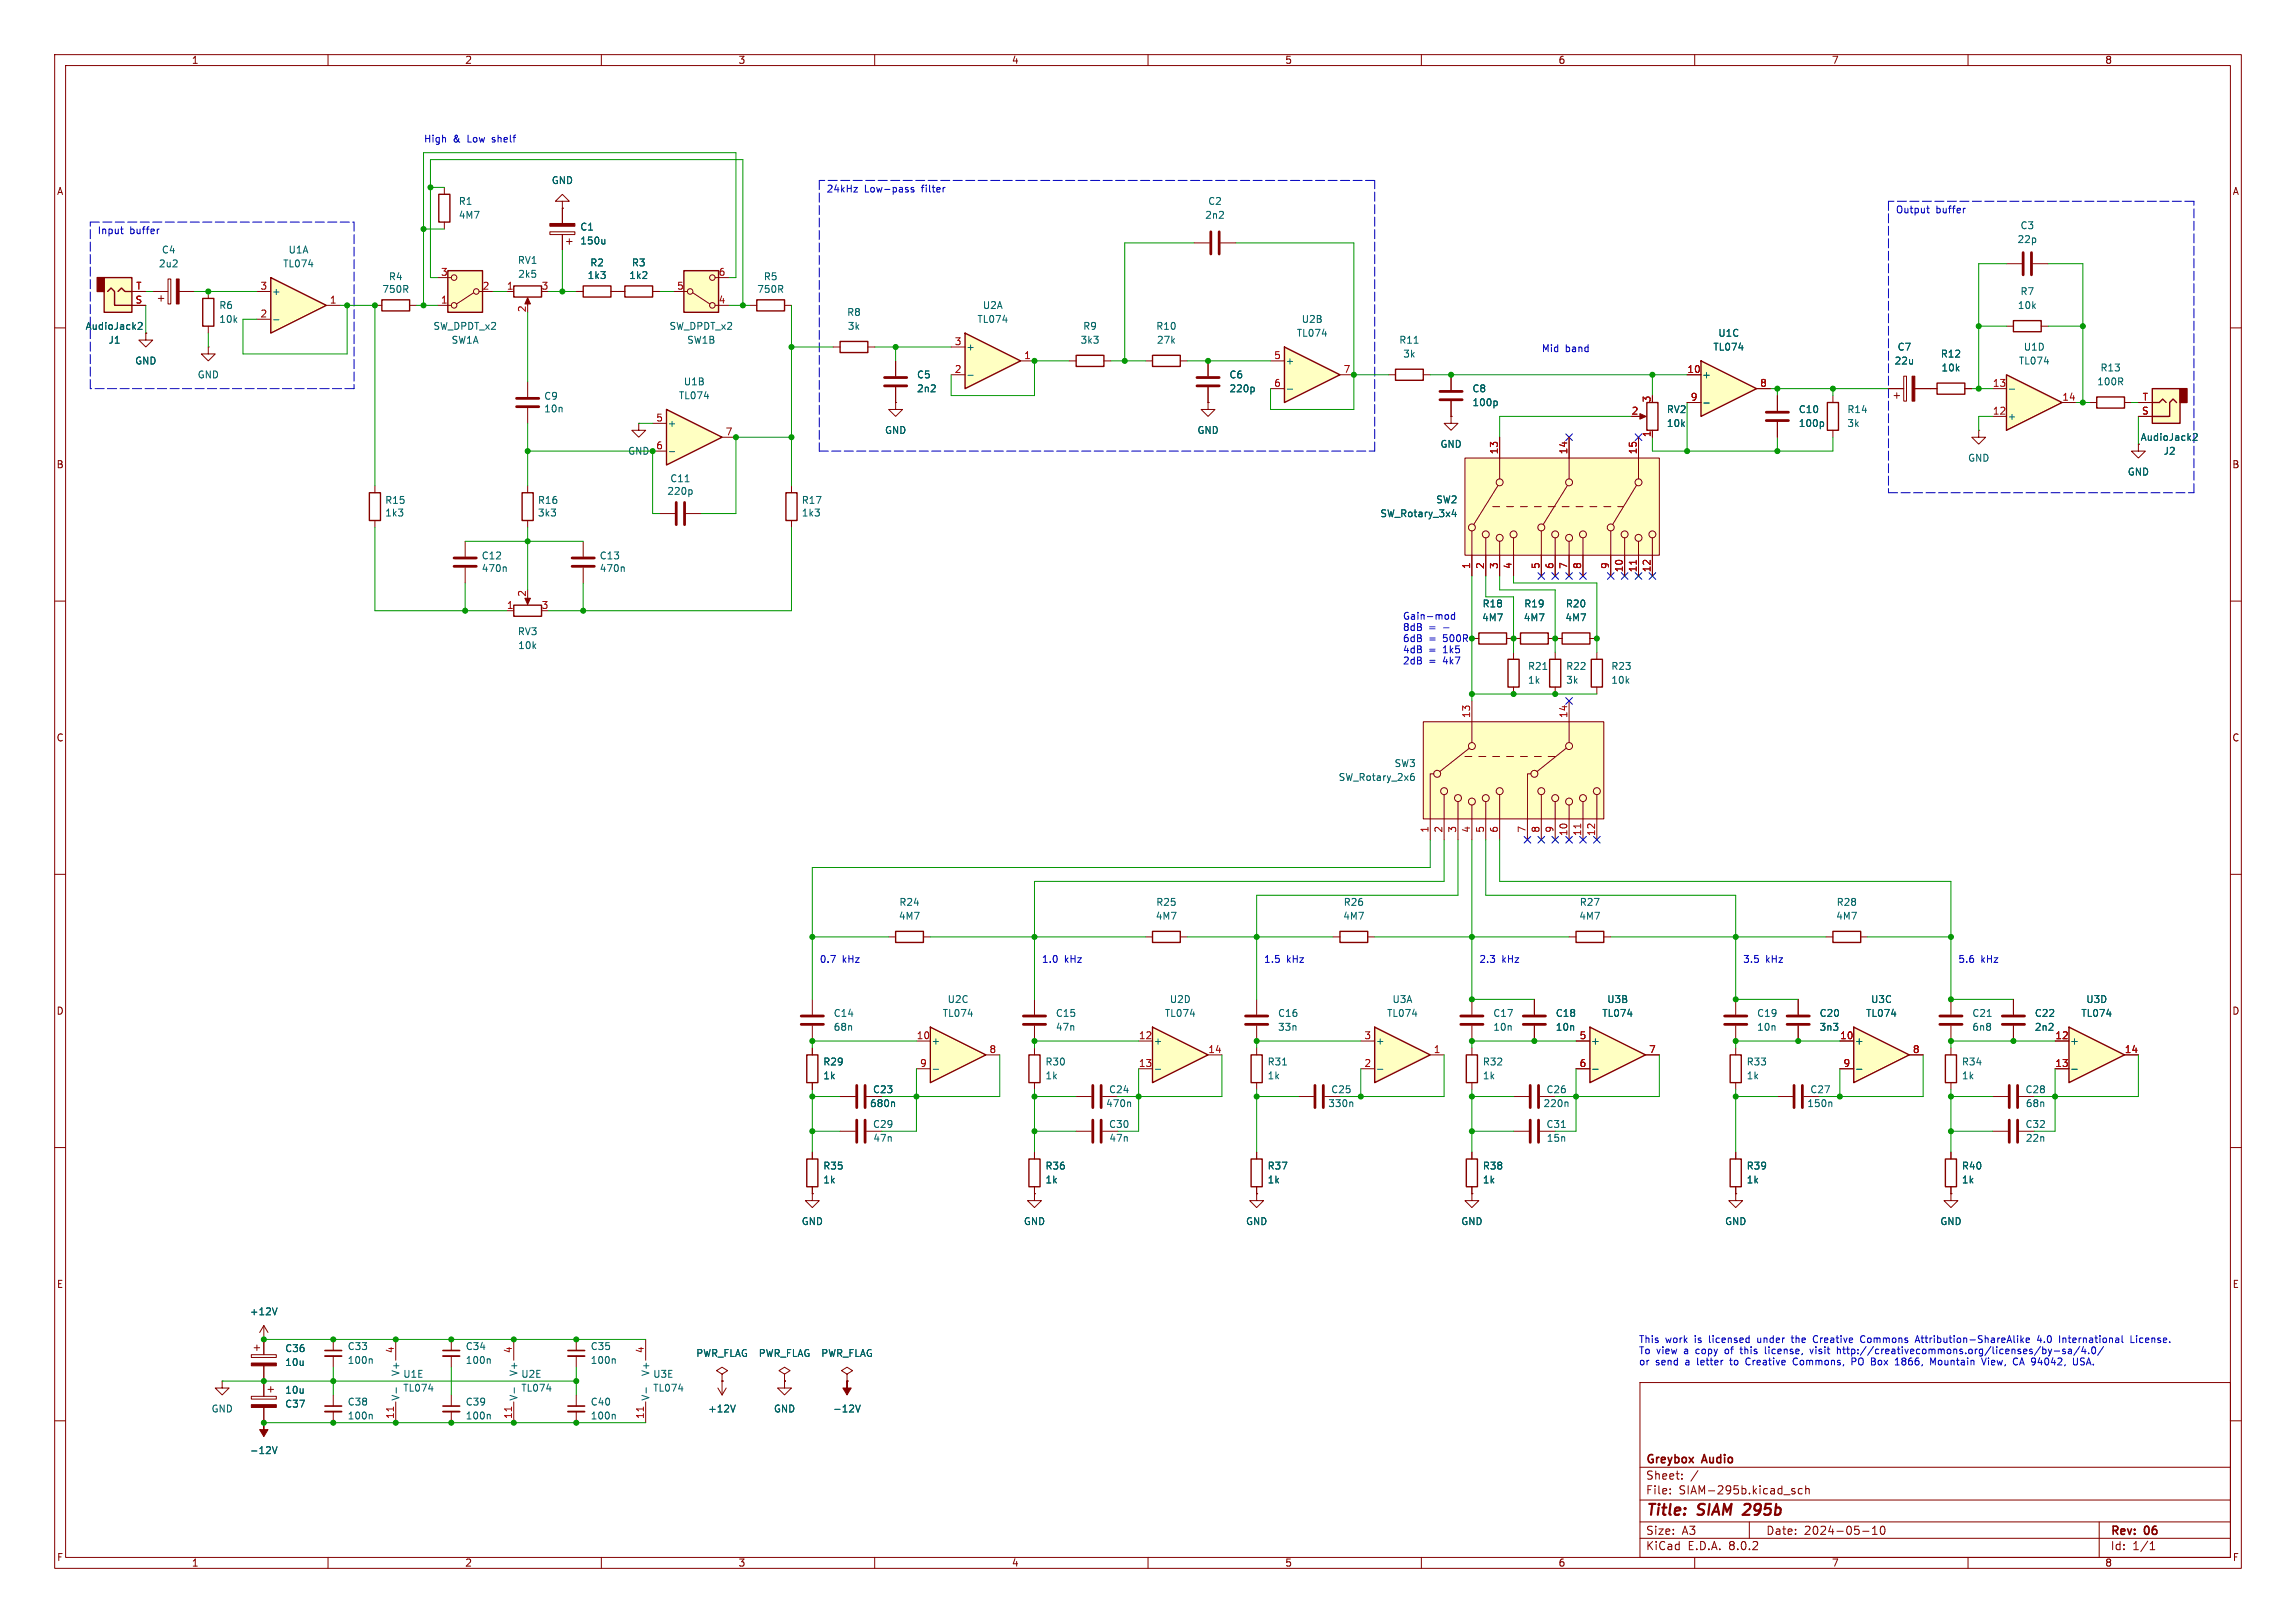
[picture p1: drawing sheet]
<svg xmlns="http://www.w3.org/2000/svg" width="420mm" height="297mm" viewBox="0 0 420 297" stroke-linecap="round" stroke-linejoin="round" font-family="sans-serif">
<defs><g id="words">
<g font-size="2.8" fill="#840000">
<text x="301" y="277.9">Title:</text>
<text x="310.6" y="277.9">SIAM</text>
<text x="319.8" y="277.9">295b</text>
</g>
<g font-size="2.1" fill="#840000">
<text x="301" y="268.2">Greybox</text>
<text x="311.5" y="268.2">Audio</text>
<text x="301" y="273.7">File:</text>
<text x="301" y="271">Sheet:</text>
<text x="307.1" y="273.7">SIAM-295b.kicad_sch</text>
<text x="301" y="281.1">Size:</text>
<text x="307.6" y="281.1">A3</text>
<text x="323" y="281.1">Date:</text>
<text x="330" y="281.1">2024-05-10</text>
<text x="386" y="281.3">Rev:</text>
<text x="392.4" y="281.3">06</text>
<text x="301" y="283.9">KiCad</text>
<text x="308.7" y="283.9">E.D.A.</text>
<text x="316.3" y="283.9">8.0.2</text>
<text x="386" y="283.9">Id:</text>
<text x="390.1" y="283.9">1/1</text>
</g>
<g font-size="1.8" fill="#840000">
<text x="35" y="11.9">1</text>
<text x="85" y="11.9">2</text>
<text x="135" y="11.9">3</text>
<text x="185" y="11.9">4</text>
<text x="235" y="11.9">5</text>
<text x="285" y="11.9">6</text>
<text x="335" y="11.9">7</text>
<text x="385" y="11.9">8</text>
<text x="10.3" y="35.9">A</text>
<text x="408.3" y="35.9">A</text>
<text x="391.5" y="80.9">AudioJack2</text>
<text x="10.3" y="85.9">B</text>
<text x="408.2" y="85.9">B</text>
<text x="10.3" y="135.9">C</text>
<text x="408.2" y="135.9">C</text>
<text x="10.3" y="185.9">D</text>
<text x="408.2" y="185.9">D</text>
<text x="10.3" y="235.9">E</text>
<text x="408.3" y="235.9">E</text>
<text x="10.3" y="285.9">F</text>
<text x="35" y="286.9">1</text>
<text x="85" y="286.9">2</text>
<text x="135" y="286.9">3</text>
<text x="185" y="286.9">4</text>
<text x="235" y="286.9">5</text>
<text x="285" y="286.9">6</text>
<text x="335" y="286.9">7</text>
<text x="385" y="286.9">8</text>
<text x="408.3" y="285.9">F</text>
</g>
<g font-size="1.8" fill="#0000c2">
<text x="77.5" y="26.2">High</text>
<text x="82.9" y="26.2">&amp;</text>
<text x="85.6" y="26.2">Low</text>
<text x="90.3" y="26.2">shelf</text>
<text x="151.1" y="35.3">24kHz</text>
<text x="158.1" y="35.3">Low-pass</text>
<text x="168.7" y="35.3">filter</text>
<text x="346.7" y="39.1">Output</text>
<text x="354.1" y="39.1">buffer</text>
<text x="17.8" y="42.9">Input</text>
<text x="23.7" y="42.9">buffer</text>
<text x="281.9" y="64.5">Mid</text>
<text x="286.3" y="64.5">band</text>
<text x="256.5" y="113.5">Gain-mod</text>
<text x="256.5" y="115.5">8dB</text>
<text x="256.5" y="117.6">6dB</text>
<text x="256.5" y="119.6">4dB</text>
<text x="261.3" y="115.5">=</text>
<text x="261.3" y="117.6">=</text>
<text x="261.3" y="119.6">=</text>
<text x="264.1" y="115.5">-</text>
<text x="264.1" y="117.6">500R</text>
<text x="264.1" y="119.6">1k5</text>
<text x="256.5" y="121.7">2dB</text>
<text x="261.3" y="121.7">=</text>
<text x="264.1" y="121.7">4k7</text>
<text x="149.9" y="176.3">0.7</text>
<text x="154.1" y="176.3">kHz</text>
<text x="190.5" y="176.3">1.0</text>
<text x="194.7" y="176.3">kHz</text>
<text x="231.1" y="176.3">1.5</text>
<text x="235.3" y="176.3">kHz</text>
<text x="270.5" y="176.3">2.3</text>
<text x="274.7" y="176.3">kHz</text>
<text x="318.8" y="176.3">3.5</text>
<text x="323" y="176.3">kHz</text>
<text x="358.1" y="176.3">5.6</text>
<text x="362.3" y="176.3">kHz</text>
<text x="299.7" y="245.9">This</text>
<text x="304.6" y="245.9">work</text>
<text x="310.1" y="245.9">is</text>
<text x="312.9" y="245.9">licensed</text>
<text x="321.9" y="245.9">under</text>
<text x="328.4" y="245.9">the</text>
<text x="332.6" y="245.9">Creative</text>
<text x="341.4" y="245.9">Commons</text>
<text x="351.7" y="245.9">Attribution-ShareAlike</text>
<text x="374.2" y="245.9">4.0</text>
<text x="378.4" y="245.9">International</text>
<text x="391.6" y="245.9">License.</text>
<text x="299.7" y="247.9">To view</text>
<text x="299.7" y="249.9">or</text>
<text x="302.8" y="249.9">send</text>
<text x="308.2" y="247.9">a</text>
<text x="308.4" y="249.9">a</text>
<text x="310.5" y="247.9">copy</text>
<text x="310.7" y="249.9">letter</text>
<text x="316" y="247.9">of</text>
<text x="317" y="249.9">to</text>
<text x="319.1" y="247.9">this</text>
<text x="320" y="249.9">Creative</text>
<text x="323.7" y="247.9">license,</text>
<text x="328.9" y="249.9">Commons,</text>
<text x="332.2" y="247.9">visit</text>
<text x="337.3" y="247.9">http://creativecommons.org/licenses/by-sa/4.0/</text>
<text x="339.8" y="249.9">PO Box</text>
<text x="348.2" y="249.9">1866,</text>
<text x="354.8" y="249.9">Mountain</text>
<text x="364.5" y="249.9">View,</text>
<text x="370.4" y="249.9">CA 94042,</text>
<text x="381.7" y="249.9">USA.</text>
</g>
<g font-size="1.8" fill="#006464">
<text x="100.8" y="33.9">GND</text>
<text x="83.8" y="37.7">R1</text>
<text x="83.8" y="40.2">4M7</text>
<text x="220.4" y="40.2">2n2</text>
<text x="220.9" y="37.7">C2</text>
<text x="29.5" y="46.6">C4</text>
<text x="52.7" y="46.6">U1A</text>
<text x="106.1" y="42.4">C1</text>
<text x="106.1" y="44.9">150u</text>
<text x="369" y="44.7">22p</text>
<text x="369.5" y="42.1">C3</text>
<text x="29" y="49.1">2u2</text>
<text x="51.7" y="49.1">TL074</text>
<text x="69.8" y="53.8">750R</text>
<text x="71" y="51.5">R4</text>
<text x="94.6" y="48.5">RV1</text>
<text x="94.7" y="51">2k5</text>
<text x="107.4" y="51.3">1k3</text>
<text x="107.9" y="48.9">R2</text>
<text x="115" y="51.3">1k2</text>
<text x="115.5" y="48.9">R3</text>
<text x="138.4" y="53.8">750R</text>
<text x="139.6" y="51.5">R5</text>
<text x="40" y="56.7">R6</text>
<text x="40" y="59.3">10k</text>
<text x="49.7" y="54.2">+</text>
<text x="154.9" y="58">R8</text>
<text x="178.7" y="59.3">TL074</text>
<text x="179.7" y="56.7">U2A</text>
<text x="238" y="59.3">U2B</text>
<text x="369" y="56.7">10k</text>
<text x="369.5" y="54.2">R7</text>
<text x="15.6" y="60.6">AudioJack2</text>
<text x="19.8" y="63.1">J1</text>
<text x="79.2" y="60.6">SW_DPDT_x2</text>
<text x="82.5" y="63.1">SW1A</text>
<text x="122.4" y="60.6">SW_DPDT_x2</text>
<text x="125.6" y="63.1">SW1B</text>
<text x="155" y="60.6">3k</text>
<text x="176.7" y="64.4">+</text>
<text x="197.6" y="63.1">3k3</text>
<text x="198" y="60.6">R9</text>
<text x="211.4" y="60.6">R10</text>
<text x="211.5" y="63.1">27k</text>
<text x="237.1" y="61.8">TL074</text>
<text x="255.9" y="63.1">R11</text>
<text x="256.6" y="65.6">3k</text>
<text x="313.3" y="64.4">TL074</text>
<text x="314.2" y="61.8">U1C</text>
<text x="347" y="64.4">C7</text>
<text x="354.9" y="65.6">R12</text>
<text x="370.1" y="64.4">U1D</text>
<text x="24.6" y="66.9">GND</text>
<text x="36.1" y="69.4">GND</text>
<text x="125" y="70.7">U1B</text>
<text x="167.6" y="69.4">C5</text>
<text x="167.6" y="72">2n2</text>
<text x="224.8" y="69.4">C6</text>
<text x="224.8" y="72">220p</text>
<text x="235.1" y="66.9">+</text>
<text x="269.3" y="72">C8</text>
<text x="311.3" y="69.4">+</text>
<text x="346.5" y="66.9">22u</text>
<text x="355" y="68.2">10k</text>
<text x="369.2" y="66.9">TL074</text>
<text x="383.5" y="70.7">100R</text>
<text x="384.1" y="68.2">R13</text>
<text x="99.5" y="73.4">C9</text>
<text x="99.5" y="75.7">10n</text>
<text x="124.1" y="73.3">TL074</text>
<text x="269.3" y="74.5">100p</text>
<text x="304.8" y="75.8">RV2</text>
<text x="328.9" y="75.8">C10</text>
<text x="337.8" y="75.8">R14</text>
<text x="367.2" y="77.1">+</text>
<text x="114.8" y="83.4">GND</text>
<text x="122" y="78.3">+</text>
<text x="161.8" y="79.6">GND</text>
<text x="218.9" y="79.6">GND</text>
<text x="263.4" y="82.1">GND</text>
<text x="304.8" y="78.3">10k</text>
<text x="328.9" y="78.3">100p</text>
<text x="337.8" y="78.3">3k</text>
<text x="395.7" y="83.4">J2</text>
<text x="122.5" y="88.4">C11</text>
<text x="359.9" y="84.7">GND</text>
<text x="389.1" y="87.2">GND</text>
<text x="70.4" y="94.7">1k3</text>
<text x="70.4" y="92.4">R15</text>
<text x="98.3" y="94.7">3k3</text>
<text x="98.3" y="92.4">R16</text>
<text x="122" y="90.8">220p</text>
<text x="146.6" y="94.7">1k3</text>
<text x="146.6" y="92.4">R17</text>
<text x="252.4" y="94.8">SW_Rotary_3x4</text>
<text x="262.6" y="92.3">SW2</text>
<text x="88" y="104.9">470n</text>
<text x="88" y="102.6">C12</text>
<text x="109.6" y="104.9">470n</text>
<text x="109.6" y="102.6">C13</text>
<text x="271" y="113.9">4M7</text>
<text x="271.1" y="111.4">R18</text>
<text x="278.6" y="113.9">4M7</text>
<text x="278.7" y="111.4">R19</text>
<text x="286.3" y="113.9">4M7</text>
<text x="286.3" y="111.4">R20</text>
<text x="94.6" y="116.4">RV3</text>
<text x="94.7" y="119">10k</text>
<text x="279.4" y="122.8">R21</text>
<text x="279.4" y="125.3">1k</text>
<text x="286.4" y="122.8">R22</text>
<text x="286.4" y="125.3">3k</text>
<text x="294.7" y="122.8">R23</text>
<text x="294.7" y="125.3">10k</text>
<text x="244.8" y="143.1">SW_Rotary_2x6</text>
<text x="255" y="140.6">SW3</text>
<text x="164.4" y="166">R24</text>
<text x="211.4" y="166">R25</text>
<text x="245.7" y="166">R26</text>
<text x="288.9" y="166">R27</text>
<text x="335.9" y="166">R28</text>
<text x="164.3" y="168.5">4M7</text>
<text x="211.3" y="168.5">4M7</text>
<text x="245.6" y="168.5">4M7</text>
<text x="288.8" y="168.5">4M7</text>
<text x="335.8" y="168.5">4M7</text>
<text x="173.3" y="183.7">U2C</text>
<text x="213.9" y="183.7">U2D</text>
<text x="254.6" y="183.7">U3A</text>
<text x="293.9" y="183.7">U3B</text>
<text x="342.2" y="183.7">U3C</text>
<text x="381.5" y="183.7">U3D</text>
<text x="152.4" y="186.3">C14</text>
<text x="152.4" y="188.8">68n</text>
<text x="170.3" y="191.4">+</text>
<text x="172.3" y="186.3">TL074</text>
<text x="193" y="186.3">C15</text>
<text x="193" y="188.8">47n</text>
<text x="210.9" y="191.4">+</text>
<text x="213" y="186.3">TL074</text>
<text x="233.7" y="186.3">C16</text>
<text x="233.7" y="188.8">33n</text>
<text x="251.6" y="191.4">+</text>
<text x="253.6" y="186.3">TL074</text>
<text x="273.1" y="186.3">C17</text>
<text x="273.1" y="188.8">10n</text>
<text x="284.5" y="186.3">C18</text>
<text x="284.5" y="188.8">10n</text>
<text x="291" y="191.4">+</text>
<text x="293" y="186.3">TL074</text>
<text x="321.3" y="186.3">C19</text>
<text x="321.3" y="188.8">10n</text>
<text x="332.8" y="186.3">C20</text>
<text x="332.8" y="188.8">3n3</text>
<text x="339.2" y="191.4">+</text>
<text x="341.3" y="186.3">TL074</text>
<text x="360.7" y="186.3">C21</text>
<text x="360.7" y="188.8">6n8</text>
<text x="372.1" y="186.3">C22</text>
<text x="372.1" y="188.8">2n2</text>
<text x="378.6" y="191.4">+</text>
<text x="380.6" y="186.3">TL074</text>
<text x="150.5" y="195.2">R29</text>
<text x="150.5" y="197.7">1k</text>
<text x="191.1" y="195.2">R30</text>
<text x="191.1" y="197.7">1k</text>
<text x="231.8" y="195.2">R31</text>
<text x="231.8" y="197.7">1k</text>
<text x="271.2" y="195.2">R32</text>
<text x="271.2" y="197.7">1k</text>
<text x="319.4" y="195.2">R33</text>
<text x="319.4" y="197.7">1k</text>
<text x="358.8" y="195.2">R34</text>
<text x="358.8" y="197.7">1k</text>
<text x="159.1" y="202.8">680n</text>
<text x="159.6" y="200.3">C23</text>
<text x="202.2" y="202.8">470n</text>
<text x="202.8" y="200.3">C24</text>
<text x="242.9" y="202.8">330n</text>
<text x="243.4" y="200.3">C25</text>
<text x="282.2" y="202.8">220n</text>
<text x="282.8" y="200.3">C26</text>
<text x="330.5" y="202.8">150n</text>
<text x="331" y="200.3">C27</text>
<text x="370.4" y="200.3">C28</text>
<text x="370.5" y="202.8">68n</text>
<text x="159.6" y="206.6">C29</text>
<text x="159.7" y="209.1">47n</text>
<text x="202.8" y="206.6">C30</text>
<text x="202.8" y="209.1">47n</text>
<text x="282.8" y="206.6">C31</text>
<text x="282.8" y="209.1">15n</text>
<text x="370.4" y="206.6">C32</text>
<text x="370.5" y="209.1">22n</text>
<text x="150.5" y="214.2">R35</text>
<text x="191.1" y="214.2">R36</text>
<text x="231.8" y="214.2">R37</text>
<text x="271.2" y="214.2">R38</text>
<text x="319.4" y="214.2">R39</text>
<text x="358.8" y="214.2">R40</text>
<text x="150.5" y="216.8">1k</text>
<text x="191.1" y="216.8">1k</text>
<text x="231.8" y="216.8">1k</text>
<text x="271.2" y="216.8">1k</text>
<text x="319.4" y="216.8">1k</text>
<text x="358.8" y="216.8">1k</text>
<text x="146.6" y="224.4">GND</text>
<text x="187.2" y="224.4">GND</text>
<text x="227.8" y="224.4">GND</text>
<text x="267.2" y="224.4">GND</text>
<text x="315.5" y="224.4">GND</text>
<text x="354.8" y="224.4">GND</text>
<text x="45.6" y="240.9">+12V</text>
<text x="52.1" y="247.6">C36</text>
<text x="52.1" y="250.2">10u</text>
<text x="63.5" y="249.8">100n</text>
<text x="63.5" y="247.2">C33</text>
<text x="73.3" y="251.9" transform="rotate(-90 73.3 251.9)">V+</text>
<text x="85.1" y="249.8">100n</text>
<text x="85.1" y="247.2">C34</text>
<text x="94.8" y="251.9" transform="rotate(-90 94.8 251.9)">V+</text>
<text x="108" y="249.8">100n</text>
<text x="108" y="247.2">C35</text>
<text x="119" y="251.9" transform="rotate(-90 119 251.9)">V+</text>
<text x="127.3" y="248.5">PWR_FLAG</text>
<text x="138.7" y="248.5">PWR_FLAG</text>
<text x="150.1" y="248.5">PWR_FLAG</text>
<text x="52.1" y="257.8">C37</text>
<text x="52.1" y="255.2">10u</text>
<text x="63.5" y="257.4">C38</text>
<text x="73.3" y="256.4" transform="rotate(-90 73.3 256.4)">V-</text>
<text x="73.7" y="252.3">U1E</text>
<text x="73.7" y="254.9">TL074</text>
<text x="85.1" y="257.4">C39</text>
<text x="94.8" y="256.4" transform="rotate(-90 94.8 256.4)">V-</text>
<text x="95.3" y="252.3">U2E</text>
<text x="95.3" y="254.9">TL074</text>
<text x="108" y="257.4">C40</text>
<text x="119" y="256.4" transform="rotate(-90 119 256.4)">V-</text>
<text x="119.4" y="252.3">U3E</text>
<text x="119.4" y="254.9">TL074</text>
<text x="38.6" y="258.7">GND</text>
<text x="63.5" y="259.9">100n</text>
<text x="85.1" y="259.9">100n</text>
<text x="108" y="259.9">100n</text>
<text x="129.4" y="258.7">+12V</text>
<text x="141.5" y="258.7">GND</text>
<text x="152.3" y="258.7">-12V</text>
<text x="45.6" y="266.3">-12V</text>
</g>
<g font-size="1.8" fill="#a90000">
<text x="24.8" y="53.1">T</text>
<text x="47.6" y="53.1">3</text>
<text x="80.6" y="50.5">3</text>
<text x="88.2" y="53.1">2</text>
<text x="92.6" y="53.1">1</text>
<text x="99" y="53.1">3</text>
<text x="123.8" y="53.1">5</text>
<text x="131.4" y="50.5">6</text>
<text x="24.7" y="55.6">S</text>
<text x="47.6" y="58.2">2</text>
<text x="60.3" y="55.6">1</text>
<text x="80.6" y="55.6">1</text>
<text x="96.3" y="57.2" transform="rotate(-90 96.3 57.2)">2</text>
<text x="131.4" y="55.6">4</text>
<text x="174.6" y="63.2">3</text>
<text x="187.3" y="65.8">1</text>
<text x="233" y="65.8">5</text>
<text x="174.6" y="68.3">2</text>
<text x="233" y="70.9">6</text>
<text x="245.7" y="68.3">7</text>
<text x="308.6" y="68.3">10</text>
<text x="321.9" y="70.9">8</text>
<text x="364.4" y="70.9">13</text>
<text x="119.9" y="77.2">5</text>
<text x="298.4" y="75.9">2</text>
<text x="302" y="73.7" transform="rotate(-90 302 73.7)">3</text>
<text x="309.2" y="73.4">9</text>
<text x="364.4" y="75.9">12</text>
<text x="377.1" y="73.4">14</text>
<text x="391.7" y="75.9">S</text>
<text x="391.8" y="73.4">T</text>
<text x="119.9" y="82.3">6</text>
<text x="132.6" y="79.8">7</text>
<text x="274.1" y="83.2" transform="rotate(-90 274.1 83.2)">13</text>
<text x="286.8" y="83.2" transform="rotate(-90 286.8 83.2)">14</text>
<text x="299.5" y="83.2" transform="rotate(-90 299.5 83.2)">15</text>
<text x="302" y="80.1" transform="rotate(-90 302 80.1)">1</text>
<text x="269" y="104.2" transform="rotate(-90 269 104.2)">1</text>
<text x="271.5" y="104.2" transform="rotate(-90 271.5 104.2)">2</text>
<text x="274.1" y="104.2" transform="rotate(-90 274.1 104.2)">3</text>
<text x="276.6" y="104.2" transform="rotate(-90 276.6 104.2)">4</text>
<text x="281.7" y="104.2" transform="rotate(-90 281.7 104.2)">5</text>
<text x="284.2" y="104.2" transform="rotate(-90 284.2 104.2)">6</text>
<text x="286.8" y="104.2" transform="rotate(-90 286.8 104.2)">7</text>
<text x="289.3" y="104.2" transform="rotate(-90 289.3 104.2)">8</text>
<text x="294.4" y="104.2" transform="rotate(-90 294.4 104.2)">9</text>
<text x="296.9" y="104.8" transform="rotate(-90 296.9 104.8)">10</text>
<text x="299.5" y="104.8" transform="rotate(-90 299.5 104.8)">11</text>
<text x="302" y="104.8" transform="rotate(-90 302 104.8)">12</text>
<text x="92.6" y="111.5">1</text>
<text x="96.3" y="109.3" transform="rotate(-90 96.3 109.3)">2</text>
<text x="99" y="111.5">3</text>
<text x="269" y="131.5" transform="rotate(-90 269 131.5)">13</text>
<text x="286.8" y="131.5" transform="rotate(-90 286.8 131.5)">14</text>
<text x="261.4" y="152.5" transform="rotate(-90 261.4 152.5)">1</text>
<text x="263.9" y="152.5" transform="rotate(-90 263.9 152.5)">2</text>
<text x="266.4" y="152.5" transform="rotate(-90 266.4 152.5)">3</text>
<text x="269" y="152.5" transform="rotate(-90 269 152.5)">4</text>
<text x="271.5" y="152.5" transform="rotate(-90 271.5 152.5)">5</text>
<text x="274.1" y="152.5" transform="rotate(-90 274.1 152.5)">6</text>
<text x="279.1" y="152.5" transform="rotate(-90 279.1 152.5)">7</text>
<text x="281.7" y="152.5" transform="rotate(-90 281.7 152.5)">8</text>
<text x="284.2" y="152.5" transform="rotate(-90 284.2 152.5)">9</text>
<text x="286.8" y="153.1" transform="rotate(-90 286.8 153.1)">10</text>
<text x="289.3" y="153.1" transform="rotate(-90 289.3 153.1)">11</text>
<text x="291.8" y="153.1" transform="rotate(-90 291.8 153.1)">12</text>
<text x="167.6" y="190.2">10</text>
<text x="208.2" y="190.2">12</text>
<text x="249.5" y="190.2">3</text>
<text x="288.9" y="190.2">5</text>
<text x="336.5" y="190.2">10</text>
<text x="375.9" y="190.2">12</text>
<text x="168.2" y="195.3">9</text>
<text x="180.9" y="192.8">8</text>
<text x="208.2" y="195.3">13</text>
<text x="220.9" y="192.8">14</text>
<text x="249.5" y="195.3">2</text>
<text x="262.2" y="192.8">1</text>
<text x="288.9" y="195.3">6</text>
<text x="301.6" y="192.8">7</text>
<text x="337.1" y="195.3">9</text>
<text x="349.8" y="192.8">8</text>
<text x="375.9" y="195.3">13</text>
<text x="388.6" y="192.8">14</text>
<text x="72.1" y="247.7" transform="rotate(-90 72.1 247.7)">4</text>
<text x="93.7" y="247.7" transform="rotate(-90 93.7 247.7)">4</text>
<text x="117.9" y="247.7" transform="rotate(-90 117.9 247.7)">4</text>
<text x="72.1" y="259.8" transform="rotate(-90 72.1 259.8)">11</text>
<text x="93.7" y="259.8" transform="rotate(-90 93.7 259.8)">11</text>
<text x="117.9" y="259.8" transform="rotate(-90 117.9 259.8)">11</text>
</g>
</g></defs>
<g fill="none" stroke="#840000" stroke-width=".18">
<path d="M10 10h400v277h-400zM12 12h396v273h-396zM60 10v2M110 10v2M160 10v2M210 10v2M260 10v2M310 10v2M360 10v2M10 60h2M68.6 55.9h1.2M74.9 55.9h1.3"/>
<path d="M92.7 53.3h1.3M96.5 54.9v1M408 60h2M106.7 99.1v2.8M120.6 94h2.8M125.5 94h2.8M10 110h2M92.7 111.8h1.3M96.5 109.2v1M106.7 103.9v2.8M408 110h2M10 160h2"/>
<path d="M408 160h2M189.2 191.8v1.2M189.2 198.1v1.3M229.9 182.9v2.8M229.9 187.7v2.8M10 210h2M148.6 218.4v1.3h1.3l-1.3 1.3-1.3-1.3h1.3M148.6 218.4h.1M148.6 210.8v1.3M148.6 217.2v1.2M153.7 207h2.8M153.7 200.7h2.8"/>
<path d="M158.5 207h2.8M158.5 200.7h2.8M189.2 218.4v1.3h1.3l-1.3 1.3-1.2-1.3h1.2M189.2 218.4h.1M189.2 210.8v1.3M189.2 217.2v1.2M364.5 207h2.8M364.5 200.7h2.8M369.3 207h2.8M369.3 200.7h2.8M408 210h2M10 260h2"/>
<path d="M300 253h108v32h-108zM408 260h2M300 278.5h108M300 274.5h108M300 268.5h108M305.5 273.2v.2M305.5 272.5v.1M307.7 270.5v.2M307.7 269.8v.1M310.6 269.1l-1.3 1.9M320 278.5v3M327.9 272.9l.4 .1 .1 .2-.2 .2h-.3"/>
<path d="M327.9 272.4l.4 .1M329.7 272.5l-.5-.1-.3 .3v.4l.2 .2h.6M330.3 272.5l.2-.1 .4 .1v.9M330.3 271.9v1.5M342.5 279.7l.4-.4v1.5M344.2 279.4l.1-.1a.8 .8 0 0 1 .5 .7 .8 .8 0 0 1-.5 .8 1 1 0 0 1-.1-1.4zM384 278.5v6.5M60 285v2M110 285v2M160 285v2M210 285v2M260 285v2"/>
<path d="M300 281.5h108M310 285v2M340.7 280.2h1.2M342.5 280.8h.9M360 285v2M393.3 283.6h.9M393.3 282.5l.4-.4v1.5"/>
</g>
<path d="M320.1 276.1l-1.3 1.1h1.2" fill="none" stroke="#840000" stroke-width=".4"/>
<g fill="none" stroke="#840000" stroke-width=".51">
<path d="M123.7 91.9v4.1M125.2 91.9v4.1M104.6 103.6h4.1M104.6 102.1h4.1M156.7 198.6v4.1M158.2 198.6v4.1M227.8 187.5h4.1M227.8 185.9h4.1M367.5 198.6v4.1M369.1 198.6v4.1M156.7 205v4M158.2 205v4"/>
<path d="M367.5 205v4M369.1 205v4"/>
</g>
<path d="M125.3 88.2h.8M126.4 89.6l.2 .3v.3l-.2 .3M114 103.7l.2 .2v.7M163.4 201.7l.2 .1v.7" fill="none" stroke="#006464" stroke-width=".18"/>
<path d="M69.8 54.9h5.1v2h-5.1zM94 52.3h5.1v2.1h-5.1zM94 110.7h5.1v2.1h-5.1zM188.2 193h2v5.1h-2zM147.6 212.1h2v5.1h-2zM188.2 212.1h2v5.1h-2z" fill="none" stroke="#840000" stroke-width=".25"/>
<g fill="#840000" stroke="#840000" stroke-width=".18">
<path d="M96 109.5h1l-.5 1.1z"/>
<path d="M96.5 54.5l.5 1.1h-1z"/>
</g>
<path d="M49.5 50.8l10.2 5.1-10.2 5.1z" fill="#ffffc2"/>
<path d="M49.5 50.8l10.2 5.1-10.2 5.1zM95.5 90.2h2v5.1h-2zM147.6 193h2v5.1h-2zM355.9 193h2v5.1h-2z" fill="none" stroke="#840000" stroke-width=".25"/>
<g fill="none" stroke="#840000" stroke-width=".18">
<path d="M47 58.4h2.5M47 53.3h2.5M59.7 55.9h2.5M116.8 77.5v1.2h1.3l-1.3 1.3-1.2-1.3h1.2M116.8 77.5h.1M96.5 88.9v1.3M96.5 95.3v1.2M148.6 191.8v1.2M148.6 198.1v1.3M356.9 191.8v1.2M356.9 198.1v1.3M105.4 245.1v2"/>
<path d="M105.4 248.2v2M105.4 255.3v2M105.4 258.3v2M118.1 245.1v3.8M118.1 256.5v3.8M131.3 254l.8 1.3M132.1 251.5l1-.7-1-.6-1 .6 1 .7v1.2M132.1 252.7h.1M132.1 252.7v2.6M132.8 254l-.7 1.3M143.5 251.5l1-.7-1-.6-1 .6 1 .7v1.2M143.5 252.7h.1"/>
<path d="M143.5 252.7v1.3h1.3l-1.3 1.3-1.3-1.3h1.3M154.9 251.5l1.1-.7-1.1-.6-1 .6 1 .7v1.2M154.9 252.7h.1"/>
</g>
<path d="M50.1 58.5h.9M112.4 258.8l.1 .2v.7M112.4 248.7l.1 .1v.7M118.2 254v.9M134.5 257.1l-.4 1.3M156.5 257.1l.4 1.3 .5-1.3" fill="none" stroke="#006464" stroke-width=".18"/>
<path d="M103.9 258.3h3M103.9 248.2h3" fill="none" stroke="#840000" stroke-width=".33"/>
<path d="M103.9 257.3h3M103.9 247.1h3" fill="none" stroke="#840000" stroke-width=".3"/>
<path d="M117.7 257.5v.7" fill="none" stroke="#a90000" stroke-width=".18"/>
<path d="M154.9 252.7v1.3h.8l-.8 1.3-.7-1.3h.7z" fill="#840000" stroke="#840000" stroke-width=".18"/>
<path d="M378.5 188l10.1 5-10.1 5.1z" fill="#ffffc2"/>
<path d="M378.5 188l10.1 5-10.1 5.1z" fill="none" stroke="#840000" stroke-width=".25"/>
<path d="M356.9 182.9v2.8M356.9 187.7v2.8M368.3 182.9v2.8M368.3 187.7v2.8M375.9 190.5h2.6M375.9 195.6h2.6M388.6 193h2.6M72.4 245.1v3.8M72.4 256.5v3.8" fill="none" stroke="#840000" stroke-width=".18"/>
<path d="M363.5 186h.7M379 195.7h1M72.5 254v.9" fill="none" stroke="#006464" stroke-width=".18"/>
<path d="M354.8 187.5h4.1M354.8 185.9h4.1M366.3 187.5h4M366.3 185.9h4" fill="none" stroke="#840000" stroke-width=".51"/>
<path d="M72 257.5v.7" fill="none" stroke="#a90000" stroke-width=".18"/>
<path d="M19 50.8h5.1v6.4h-5.1z" fill="#ffffc2"/>
<path d="M17.8 50.8h1.2v2.5h-1.2z" fill="#840000" stroke="#840000" stroke-width=".25"/>
<path d="M19 50.8h5.1v6.4h-5.1zM19.7 53.3l.6-.6 .7 .6v2.6h3.1M21.6 53.3l.6-.6 .7 .6h1.2M355.9 212.1h2v5.1h-2z" fill="none" stroke="#840000" stroke-width=".25"/>
<g fill="none" stroke="#840000" stroke-width=".18">
<path d="M24.1 55.9h2.6M24.1 53.3h2.6M26.7 61v1.2h1.2l-1.2 1.3-1.3-1.3h1.3M26.7 61h.1M265.4 76.2v1.3h1.3l-1.3 1.2-1.2-1.2h1.2M265.4 76.2h.1M356.9 210.8v1.3M356.9 217.2v1.2M40.6 252.7v1.3h1.3l-1.3 1.3-1.2-1.3h1.2M40.6 252.7h.1M46 255.5h4.5v.5h-4.5zM46 247.9h4.5v.5h-4.5z"/>
<path d="M46.5 246.6h1M47 246.1v1M48.3 245.1v2.8M48.3 249.9v5.6M48.3 257.6v2.7M49 254.3h1M49.5 253.7v1.1M48.3 260.3h.1"/>
</g>
<path d="M25.3 59.1l.5-.1 .2 .4-.8 .9h.8M49.8 264.7l.5 1.3 .4-1.3" fill="none" stroke="#006464" stroke-width=".18"/>
<g fill="#840000" stroke="#840000" stroke-width=".18">
<path d="M46 257h4.5v.6h-4.5z"/>
<path d="M46 249.4h4.5v.5h-4.5z"/>
<path d="M48.3 260.3v1.3h.7l-.7 1.3-.8-1.3h.8z"/>
</g>
<path d="M268 83.8h35.5v17.8h-35.5z" fill="#ffffc2"/>
<g fill="none" stroke="#840000" stroke-width=".18">
<path d="M268 83.8h35.5v17.8h-35.5zM269.2 97.2v8.2M271.8 98.4v7M273 92.7h1.3M274 88.8l-4.4 7.2M274.3 80v7.6M274.3 99.1v6.3M275.6 92.7h1.3M276.9 98.4v7M278.1 92.7h1.3M280.7 92.7h1.2M281.9 97.2v8.2"/>
<path d="M283.2 92.7h1.3M284.5 98.4v7M285.7 92.7h1.3M286.7 88.8l-4.4 7.2M287 80v7.6M287 99.1v6.3M288.3 92.7h1.3M289.6 98.4v7M290.8 92.7h1.3M293.4 92.7h1.2M294.6 97.2v8.2M295.9 92.7h1.1"/>
<path d="M297.2 98.4v7M299.4 88.8l-4.4 7.2M299.7 80v7.6M299.7 99.1v6.3M302.3 98.4v7"/>
<circle cx="269.2" cy="96.5" r=".63"/>
<circle cx="271.8" cy="97.8" r=".63"/>
<circle cx="274.3" cy="98.4" r=".63"/>
<circle cx="274.3" cy="88.3" r=".63"/>
<circle cx="276.9" cy="97.8" r=".63"/>
<circle cx="281.9" cy="96.5" r=".63"/>
<circle cx="284.5" cy="97.8" r=".63"/>
<circle cx="287" cy="88.3" r=".63"/>
<circle cx="287" cy="98.4" r=".63"/>
<circle cx="289.6" cy="97.8" r=".63"/>
<circle cx="294.6" cy="96.5" r=".63"/>
<circle cx="297.2" cy="97.8" r=".63"/>
<circle cx="299.7" cy="88.3" r=".63"/>
<circle cx="299.7" cy="98.4" r=".63"/>
<circle cx="302.3" cy="97.8" r=".63"/>
</g>
<path d="M299.3 102.5v.8" fill="none" stroke="#a90000" stroke-width=".18"/>
<path d="M265.9 93.2l-.3 .9h.8M266.2 93.7v.9" fill="none" stroke="#006464" stroke-width=".18"/>
<path d="M260.3 132.1h33.1v17.8h-33.1z" fill="#ffffc2"/>
<g fill="none" stroke="#840000" stroke-width=".18">
<path d="M27.9 53.3h2.8M29 54.6h1M29.5 54.1v1M30.7 51.1h.5v4.5h-.5zM32.8 53.3h2.8M38.1 63.5v1.3h1.3l-1.3 1.2-1.3-1.2h1.3M38.1 63.5h.1M254 68.6h1.3M260.3 68.6h1.3M144.8 88.9v1.3M144.8 95.3v1.2M260.3 132.1h33.1v17.8h-33.1z"/>
<path d="M268 138.4h1.2M268.7 137l-5.3 4.2M269.2 128.3v7.6M270.5 138.4h1.3M273 138.4h1.3M275.6 138.4h1.3M278.1 138.4h1.3M280.7 138.4h1.2M283.2 138.4h1.3M286.5 136.9l-5.3 4.3M287 128.3v7.5M262.3 141.6h-.7v12.1"/>
<path d="M264.2 145.4v8.3M266.7 146.7v7M269.2 147.3v6.4M271.8 146.7v7M274.3 145.4v8.3M280 141.6h-.6v12.1M281.9 145.4v8.3M284.5 146.7v7M287 147.3v6.4M289.6 146.7v7M292.1 145.4v8.3M61 245.1v2"/>
<path d="M61 248.2v2M61 255.3v2M61 258.3v2M82.5 255.3v2M82.5 258.3v2M94 245.1v3.8M94 256.5v3.8"/>
<circle cx="269.2" cy="136.5" r=".63"/>
<circle cx="287" cy="136.5" r=".63"/>
<circle cx="262.9" cy="141.6" r=".63"/>
<circle cx="264.2" cy="144.8" r=".63"/>
<circle cx="266.7" cy="146" r=".63"/>
<circle cx="269.2" cy="146.7" r=".63"/>
<circle cx="271.8" cy="146" r=".63"/>
<circle cx="274.3" cy="144.8" r=".63"/>
<circle cx="280.7" cy="141.6" r=".63"/>
<circle cx="281.9" cy="144.8" r=".63"/>
<circle cx="284.5" cy="146" r=".63"/>
<circle cx="287" cy="146.7" r=".63"/>
<circle cx="289.6" cy="146" r=".63"/>
<circle cx="292.1" cy="144.8" r=".63"/>
</g>
<path d="M289.1 150.8v.7M93.6 257.5v.7" fill="none" stroke="#a90000" stroke-width=".18"/>
<path d="M258.7 62.8h.7M258.1 142.1l.4-.1 .2 .3-.1 .5h-.5M258.6 141.5l-.4 .2M67.9 248.7l.2 .1v.7M67.9 258.8l.2 .2v.7M89.5 258.8l.2 .2v.7M94.1 254v.9" fill="none" stroke="#006464" stroke-width=".18"/>
<path d="M59.4 248.2h3.1M59.4 258.3h3.1M81 258.3h3.1" fill="none" stroke="#840000" stroke-width=".33"/>
<path d="M59.4 247.1h3.1M59.4 257.3h3.1M81 257.3h3.1" fill="none" stroke="#840000" stroke-width=".3"/>
<path d="M255.3 67.6h5v2h-5zM143.8 90.2h2v5.1h-2z" fill="none" stroke="#840000" stroke-width=".25"/>
<path d="M32.3 51.1h.5v4.5h-.5z" fill="#840000" stroke="#840000" stroke-width=".18"/>
<path d="M170.2 188l10.1 5-10.1 5.1z" fill="#ffffc2"/>
<path d="M170.2 188l10.1 5-10.1 5.1z" fill="none" stroke="#840000" stroke-width=".25"/>
<path d="M265.4 68.6v2.8M265.4 73.4v2.8M167.6 190.5h2.6M167.6 195.6h2.6M180.3 193h2.6M356.9 218.4v1.3h1.2l-1.2 1.3-1.3-1.3h1.3M356.9 218.4h.1M82.5 245.1v2M82.5 248.2v2" fill="none" stroke="#840000" stroke-width=".18"/>
<path d="M273.6 73.4l.3 .2v.4l-.3 .2M170.7 195.7h1M89.5 248.7l.2 .1v.7" fill="none" stroke="#006464" stroke-width=".18"/>
<path d="M263.4 73.2h4.1M263.4 71.6h4.1" fill="none" stroke="#840000" stroke-width=".51"/>
<path d="M81 248.2h3.1" fill="none" stroke="#840000" stroke-width=".33"/>
<path d="M81 247.1h3.1" fill="none" stroke="#840000" stroke-width=".3"/>
<path d="M311.1 66l10.2 5.1-10.2 5.1z" fill="#ffffc2"/>
<g fill="none" stroke="#840000" stroke-width=".25">
<path d="M37.1 54.6h2v5.1h-2zM106.7 52.3h5.1v2.1h-5.1zM114.3 52.3h5.1v2.1h-5.1zM196.8 65h5.1v2.1h-5.1zM210.8 65h5.1v2.1h-5.1zM311.1 66l10.2 5.1-10.2 5.1zM270.5 115.8h5.1v2.1h-5.1zM278.1 115.8h5.1v2.1h-5.1zM275.8 120.7h2.1v5h-2.1zM283.5 120.7h2v5h-2zM291.1 120.7h2v5h-2zM163.8 170.4h5.1v2.1h-5.1z"/>
<path d="M316.5 212.1h2v5.1h-2z"/>
</g>
<g fill="none" stroke="#840000" stroke-width=".18">
<path d="M38.1 53.3v1.3M38.1 59.7v1.3M105.4 53.3h1.3M111.8 53.3h2.5M119.4 53.3h1.2M96.5 69.9v2.7M96.5 74.7v2.8M195.6 66h1.2M201.9 66h1.3M209.5 66h1.3M215.9 66h1.3M308.6 68.6h2.5"/>
<path d="M308.6 73.7h2.5M321.3 71.1h2.5M269.2 116.8h1.3M275.6 116.8h2.5M276.9 119.4v1.3M283.2 116.8h1.3M284.5 119.4v1.3M292.1 119.4v1.3M276.9 125.7v1.3M284.5 125.7v1.3M292.1 125.7v1.3M162.6 171.5h1.2"/>
<path d="M168.9 171.5h1.3M148.6 182.9v2.8M148.6 187.7v2.8M189.2 182.9v2.8M189.2 187.7v2.8M317.5 218.4v1.3h1.3l-1.3 1.3-1.3-1.3h1.3M317.5 218.4h.1M317.5 210.8v1.3M317.5 217.2v1.2M48.3 245.1h.1M48.3 242.6l-.8 1.2M48.3 242.6v2.5"/>
<path d="M48.3 242.6l.7 1.2"/>
</g>
<path d="M311.7 73.8h.9M282.2 122.5h.8M50.7 239.3l-.4 1.3" fill="none" stroke="#006464" stroke-width=".18"/>
<path d="M94.5 74.4h4.1M94.5 72.9h4.1M146.6 187.5h4M146.6 185.9h4M187.2 187.5h4.1M187.2 185.9h4.1" fill="none" stroke="#840000" stroke-width=".51"/>
<path d="M125.1 49.5h6.3v7.7h-6.3z" fill="#ffffc2"/>
<g fill="none" stroke="#840000" stroke-width=".18">
<path d="M123.2 53.3h2.5M126.7 53.6l3.1 2M130.8 55.9h2.5M130.8 50.8h2.5M137.2 55.9h1.2M143.5 55.9h1.3M163.8 73.7v1.2h1.3l-1.3 1.3-1.2-1.3h1.2M163.8 73.7h.1M163.8 66v2.8M163.8 70.9v2.8M299.7 76.2h1M302.3 78.7v1.3"/>
<circle cx="126.2" cy="53.3" r=".51"/>
<circle cx="130.3" cy="55.9" r=".51"/>
<circle cx="130.3" cy="50.8" r=".51"/>
</g>
<path d="M125.1 49.5h6.3v7.7h-6.3zM138.4 54.9h5.1v2h-5.1zM301.2 73.7h2.1v5h-2.1z" fill="none" stroke="#840000" stroke-width=".25"/>
<path d="M161.8 70.6h4.1M161.8 69.1h4.1" fill="none" stroke="#840000" stroke-width=".51"/>
<path d="M300 75.7l1.1 .5-1.1 .5z" fill="#840000" stroke="#840000" stroke-width=".18"/>
<path d="M121.9 74.9l10.2 5.1-10.2 5.1z" fill="#ffffc2"/>
<path d="M121.9 74.9l10.2 5.1-10.2 5.1z" fill="none" stroke="#840000" stroke-width=".25"/>
<path d="M119.4 77.5h2.5M325.1 72.4v2.8M325.1 77.2v2.8M119.4 82.6h2.5M132.1 80h2.5" fill="none" stroke="#840000" stroke-width=".18"/>
<path d="M333.3 77.2l.3 .2v.4l-.3 .2M122.4 82.6h1" fill="none" stroke="#006464" stroke-width=".18"/>
<path d="M323.1 77h4.1M323.1 75.4h4.1" fill="none" stroke="#840000" stroke-width=".51"/>
<path d="M81.9 49.5h6.4v7.7h-6.4z" fill="#ffffc2"/>
<g fill="none" stroke="#840000" stroke-width=".18">
<path d="M81.3 34.3v1.3M102.9 36.8h-1.3l1.3-1.2 1.2 1.2h-1.2v1.3M102.9 38.1h.1M102.9 38.1v2.8M80 55.9h2.5M80 50.8h2.5M81.3 40.6v1.3M86.6 53.6l-3.1 2M87.6 53.3h2.6M100.6 42.4h4.6v.5h-4.6zM102.9 42.9v2.8M103.6 44.2h1"/>
<path d="M104.1 43.7v1M218.4 44.5h2.8M223.3 44.5h2.8M152.4 63.5h1.3M158.7 63.5h1.3M221 73.7v1.2h1.2l-1.2 1.3-1.3-1.3h1.3M221 73.7h.1M221 66v2.8M221 70.9v2.8M68.6 88.9v1.3M68.6 95.3v1.2M85.1 99.1v2.8"/>
<path d="M85.1 103.9v2.8M284.5 116.8h1.2M290.8 116.8h1.3"/>
<circle cx="83.1" cy="50.8" r=".51"/>
<circle cx="83.1" cy="55.9" r=".51"/>
<circle cx="87.1" cy="53.3" r=".51"/>
</g>
<path d="M80.3 35.6h2v5h-2zM81.9 49.5h6.4v7.7h-6.4zM153.7 62.5h5v2h-5zM67.6 90.2h2v5.1h-2zM285.7 115.8h5.1v2.1h-5.1z" fill="none" stroke="#840000" stroke-width=".25"/>
<path d="M221.5 42.4v4.1M223 42.4v4.1M218.9 70.6h4.1M218.9 69.1h4.1M83.1 103.6h4M83.1 102.1h4" fill="none" stroke="#840000" stroke-width=".51"/>
<path d="M110.6 43.8v.8M110.6 44.5l-.2 .1M229.2 70.9l.2 .2v.4l-.2 .2M92.4 103.7l.2 .2v.7" fill="none" stroke="#006464" stroke-width=".18"/>
<path d="M100.6 40.9h4.6v.5h-4.6z" fill="#840000" stroke="#840000" stroke-width=".18"/>
<path d="M176.5 61l10.2 5-10.2 5.1z" fill="#ffffc2"/>
<path d="M176.5 61l10.2 5-10.2 5.1z" fill="none" stroke="#840000" stroke-width=".25"/>
<path d="M174 68.6h2.5M174 63.5h2.5M186.7 66h2.5" fill="none" stroke="#840000" stroke-width=".18"/>
<path d="M177.1 68.7h.9" fill="none" stroke="#006464" stroke-width=".18"/>
<path d="M234.9 63.5l10.2 5.1-10.2 5.1z" fill="#ffffc2"/>
<path d="M368.3 58.7h5.1v2h-5.1zM234.9 63.5l10.2 5.1-10.2 5.1z" fill="none" stroke="#840000" stroke-width=".25"/>
<path d="M367 59.7h1.3M373.4 59.7h1.2M232.4 66h2.5M232.4 71.1h2.5M245.1 68.6h2.5M361.9 78.7v1.3h1.3l-1.3 1.3-1.2-1.3h1.2M361.9 78.7h.1" fill="none" stroke="#840000" stroke-width=".18"/>
<path d="M235.5 71.2h.9" fill="none" stroke="#006464" stroke-width=".18"/>
<path d="M367 68.6l10.2 5.1-10.2 5z" fill="#ffffc2"/>
<path d="M334.3 73.7h2v5h-2zM354.3 70.1h5.1v2h-5.1zM367 68.6l10.2 5.1-10.2 5z" fill="none" stroke="#840000" stroke-width=".25"/>
<path d="M335.3 72.4v1.3M335.3 78.7v1.3M345.4 71.1h2.8M346.5 72.4h1M347 71.9v1M348.2 68.8h.5v4.6h-.5zM350.3 71.1h4M359.4 71.1h1.3M364.5 76.2h2.5M364.5 71.1h2.5M377.2 73.7h2.5" fill="none" stroke="#840000" stroke-width=".18"/>
<path d="M367.6 71.2h.9" fill="none" stroke="#006464" stroke-width=".18"/>
<path d="M349.8 68.8h.5v4.6h-.5z" fill="#840000" stroke="#840000" stroke-width=".18"/>
<path d="M393.7 71.1h5.1v6.4h-5.1z" fill="#ffffc2"/>
<path d="M398.8 71.1h1.2v2.6h-1.2z" fill="#840000" stroke="#840000" stroke-width=".25"/>
<path d="M383.5 72.6h5.1v2.1h-5.1zM393.7 71.1h5.1v6.4h-5.1zM393.7 73.7h1.3l.6-.7 .6 .7M398.1 73.7l-.6-.7-.6 .7v2.5h-3.2M268.2 193h2.1v5.1h-2.1z" fill="none" stroke="#840000" stroke-width=".25"/>
<g fill="none" stroke="#840000" stroke-width=".18">
<path d="M367 48.3h2.8M371.9 48.3h2.7M382.3 73.7h1.2M388.6 73.7h1.3M391.2 76.2h2.5M391.2 73.7h2.5M391.2 81.3v1.3h1.2l-1.2 1.2-1.3-1.2h1.3M269.2 182.9v2.8M269.2 187.7v2.8M269.2 191.8v1.2M269.2 198.1v1.3M280.7 182.9v2.8"/>
<path d="M280.7 187.7v2.8M229.9 218.4v1.3h1.2l-1.2 1.3-1.3-1.3h1.3M229.9 218.4h.1"/>
</g>
<path d="M401.2 79.4l.5-.1 .2 .4-.8 .9h.8" fill="none" stroke="#006464" stroke-width=".18"/>
<path d="M370.1 46.2v4.1M371.6 46.2v4.1M267.2 187.5h4.1M267.2 185.9h4.1M278.6 187.5h4.1M278.6 185.9h4.1" fill="none" stroke="#840000" stroke-width=".51"/>
<path d="M251.5 188l10.1 5-10.1 5.1z" fill="#ffffc2"/>
<path d="M245.1 170.4h5.1v2.1h-5.1zM251.5 188l10.1 5-10.1 5.1zM268.2 212.1h2.1v5.1h-2.1z" fill="none" stroke="#840000" stroke-width=".25"/>
<g fill="none" stroke="#840000" stroke-width=".18">
<path d="M243.8 171.5h1.3M250.2 171.5h1.3M248.9 195.6h2.6M248.9 190.5h2.6M261.6 193h2.6M328.9 182.9v2.8M328.9 187.7v2.8M269.2 218.4v1.3h1.3l-1.3 1.3-1.2-1.3h1.2M269.2 218.4h.1M269.2 210.8v1.3M269.2 217.2v1.2M276.9 207h2.8"/>
<path d="M276.9 200.7h2.8M281.7 207h2.8M281.7 200.7h2.8M325.1 200.7h2.8M329.9 200.7h2.8"/>
</g>
<path d="M252 195.7h1M285.6 206.3h.7M286.6 201.7l.2 .1v.7M334.9 201.7l.2 .1v.7" fill="none" stroke="#006464" stroke-width=".18"/>
<path d="M279.9 198.6v4.1M281.4 198.6v4.1M326.9 187.5h4.1M326.9 185.9h4.1M328.2 198.6v4.1M329.7 198.6v4.1M279.9 205v4M281.4 205v4" fill="none" stroke="#840000" stroke-width=".51"/>
<path d="M339.1 188l10.1 5-10.1 5.1z" fill="#ffffc2"/>
<path d="M339.1 188l10.1 5-10.1 5.1z" fill="none" stroke="#840000" stroke-width=".25"/>
<path d="M336.5 190.5h2.6M336.5 195.6h2.6M349.2 193h2.6" fill="none" stroke="#840000" stroke-width=".18"/>
<path d="M339.6 195.7h1" fill="none" stroke="#006464" stroke-width=".18"/>
<path d="M290.8 188l10.2 5-10.2 5.1z" fill="#ffffc2"/>
<path d="M210.8 170.4h5.1v2.1h-5.1zM288.3 170.4h5.1v2.1h-5.1zM335.3 170.4h5.1v2.1h-5.1zM290.8 188l10.2 5-10.2 5.1zM316.5 193h2v5.1h-2zM228.9 212.1h2v5.1h-2z" fill="none" stroke="#840000" stroke-width=".25"/>
<g fill="none" stroke="#840000" stroke-width=".18">
<path d="M209.5 171.5h1.3M215.9 171.5h1.3M287 171.5h1.3M293.4 171.5h1.2M334 171.5h1.3M340.4 171.5h1.2M288.3 190.5h2.5M288.3 195.6h2.5M301 193h2.5M317.5 182.9v2.8M317.5 187.7v2.8M317.5 191.8v1.2"/>
<path d="M317.5 198.1v1.3M196.8 207h2.8M196.8 200.7h2.8M201.7 207h2.8M201.7 200.7h2.8M229.9 210.8v1.3M229.9 217.2v1.2"/>
</g>
<path d="M291.4 195.7h.9M206.6 201.7l.2 .1v.7" fill="none" stroke="#006464" stroke-width=".18"/>
<path d="M199.9 198.6v4.1M201.4 198.6v4.1M315.5 187.5h4M315.5 185.9h4M199.9 205v4M201.4 205v4" fill="none" stroke="#840000" stroke-width=".51"/>
<path d="M210.8 188l10.2 5-10.2 5.1z" fill="#ffffc2"/>
<path d="M210.8 188l10.2 5-10.2 5.1zM228.9 193h2v5.1h-2z" fill="none" stroke="#840000" stroke-width=".25"/>
<g fill="none" stroke="#840000" stroke-width=".18">
<path d="M102.9 38.1h.1M102.9 38.1v2.8M24.1 53.3h2.6M24.1 55.9h2.6M102.9 42.9v2.8M105.4 53.3h1.3M111.8 53.3h2.5M119.4 53.3h1.2M26.7 61h.1M163.8 73.7h.1M163.8 66v2.8M163.8 70.9v2.8"/>
<path d="M221 73.7h.1M221 66v2.8M221 70.9v2.8M265.4 76.2h.1M265.4 68.6v2.8M265.4 73.4v2.8M302.3 78.7v1.3M308.6 68.6h2.5M308.6 73.7h2.5M321.3 71.1h2.5M325.1 72.4v2.8M325.1 77.2v2.8"/>
<path d="M345.4 71.1h2.8M350.3 71.1h4M359.4 71.1h1.3M391.2 73.7h2.5M391.2 76.2h2.5M274.3 80v3.8M287 80v3.8M299.7 80v3.8M269.2 116.8h1.3M269.2 101.6v3.8M271.8 101.6v3.8M274.3 101.6v3.8"/>
<path d="M275.6 116.8h2.5M276.9 101.6v3.8M281.9 101.6v3.8M283.2 116.8h2.5M284.5 101.6v3.8M287 101.6v3.8M289.6 101.6v3.8M290.8 116.8h1.3M294.6 101.6v3.8M297.2 101.6v3.8M299.7 101.6v3.8M302.3 101.6v3.8"/>
<path d="M148.6 191.8v1.2M148.6 198.1v1.3M208.3 190.5h2.5M208.3 195.6h2.5M221 193h2.5M229.9 191.8v1.2M229.9 198.1v1.3M280.7 182.9v2.8M280.7 187.7v2.8M288.3 190.5h2.5M288.3 195.6h2.5M301 193h2.5"/>
<path d="M328.9 182.9v2.8M328.9 187.7v2.8M336.5 190.5h2.6M336.5 195.6h2.6M349.2 193h2.6M368.3 182.9v2.8M368.3 187.7v2.8M375.9 190.5h2.6M375.9 195.6h2.6M388.6 193h2.6M148.6 218.4h.1M148.6 210.8v1.3"/>
<path d="M148.6 217.2v1.2M153.7 200.7h2.8M158.5 200.7h2.8M189.2 218.4h.1M189.2 210.8v1.3M189.2 217.2v1.2M229.9 218.4h.1M229.9 210.8v1.3M229.9 217.2v1.2M237.5 200.7h2.8M242.3 200.7h2.8M269.2 218.4h.1"/>
<path d="M269.2 210.8v1.3M269.2 217.2v1.2M317.5 218.4h.1M317.5 210.8v1.3M317.5 217.2v1.2M356.9 218.4h.1M356.9 210.8v1.3M356.9 217.2v1.2M48.3 245.1h.1M48.3 245.1v2.8M48.3 249.9v5.6M48.3 257.6v2.7"/>
<path d="M132.1 252.7h.1M143.5 252.7h.1M154.9 252.7h.1M48.3 260.3h.1"/>
</g>
<g fill="none" stroke="#006464" stroke-width=".18">
<path d="M25.3 59.1l.5-.1 .2 .4-.8 .9h.8M110.6 43.8v.8M110.6 44.5l-.2 .1M229.2 70.9l.2 .2v.4l-.2 .2M273.6 73.4l.3 .2v.4l-.3 .2M311.7 73.8h.9M333.3 77.2l.3 .2v.4l-.3 .2M401.2 79.4l.5-.1 .2 .4-.8 .9h.8M265.9 93.2l-.3 .9h.8M266.2 93.7v.9M211.3 195.7h1M234.6 194.9h.7"/>
<path d="M291.4 195.7h.9M339.6 195.7h1M379 195.7h1M163.4 201.7l.2 .1v.7M247.3 201.7l.2 .1v.7M50.7 239.3l-.4 1.3M134.5 257.1l-.4 1.3M156.5 257.1l.4 1.3 .5-1.3M49.8 264.7l.5 1.3 .4-1.3"/>
</g>
<path d="M240.5 198.6v4.1M242.1 198.6v4.1" fill="none" stroke="#840000" stroke-width=".51"/>
<g fill="none" stroke="#0000c2" stroke-width=".18">
<path d="M156.2 34.3h.7l-.7 .8h.7M167.1 34.4l-.3-.1-.1 .2v.2l.4 .1v.3h-.4M172.9 34.3l-.3 .1M352.4 38.1h.5M352.6 37.7v1.1l.3 .2M359.5 38.1l-.3 .1M22.1 41.9h.4M22.3 42.7l.2 .1M29.1 41.9l-.3 .1M264.7 112.5l.3 .2v.4l-.3 .2M266.1 112.5h-.4l-.2 .2 .1 .6h.5M266.1 112.1v1.2"/>
<path d="M318.3 246.9h.4M318.4 246.5l.1 1.2M319.6 248.6l-.2 .5 .2 .6M319.8 244.8l.2 .1M320 244.4v1.3M320 245.6l-.2 .1M322.9 246.5v1.1l.2 .1M327.6 244.8h.5M327.8 244.4l.1 1.2M328.1 248.7v.8l.3 .3M331.1 246.9l.3 .8 .3-.8M332.1 244.4a.68 .68 0 0 0-.4 .7 .68 .68 0 0 0 .4 .6"/>
<path d="M336.1 247l.2-.1h.3v.8M336.1 246.5v1.2M338.8 248.5v1.3M339.4 249.1l-.6 .1M340.9 244.4a.64 .64 0 0 0-.6 .7 .64 .64 0 0 0 .6 .6M346.7 249.8h.7M350.3 245.7l.4-1.3 .5 1.3M350.4 245.3h.6M353.2 249.8v-1.3l.4 .9 .4-.9v1.3M362.5 248.5l.4 1.3 .4-1.3M363.7 248.9v.9M369.5 249.4h.7"/>
<path d="M369.7 244.4v1.3M369.8 245.2l.4 .5M369.9 248.5l-.5 1.3M370.2 244.8l-.5 .5M370.6 245.3l.6-.2v-.2l-.4-.1-.2 .2 .1 .6h.5M373 244.4l-.3 .9h.8M373.3 244.8v.9M374.7 246.9l.3 .8M375 247.7l-.1 .3M375.3 246.9l-.3 .8M375.8 247.2h.9M377.4 245l.1-.2 .3 .1 .1 .8"/>
<path d="M377.4 244.8v.9M377.8 246.9h-.3l-.2 .2 .1 .1 .4 .2v.3h-.5M378.4 246.9h.5v.8M378.9 247.2h-.4l-.2 .2 .2 .3h.4M380 248.5v1l-.2 .3M380.4 246.4l-1.1 1.6M381.1 246.4l-.3 .9h.8M381.3 249.5l-.3 .3-.4-.1M381.3 248.6l-.5-.1-.2 .2 .1 .4 .5 .1 .1 .2M381.4 246.9v.8M382.1 247.6v.1M382.9 246.5a.72 .72 0 0 0 .1 1.2 .79 .79 0 0 0 0-1.2"/>
<path d="M384.8 246.4l-1.1 1.6M389.8 244.4v1.3h.6M390.8 244.4v.1M390.8 244.8v.9"/>
</g>
<path d="M149.9 33v49.6M251.5 33h-101.6M345.4 36.8v53.4M401.3 36.8h-55.9M16.5 40.6h48.3M64.8 40.6v30.5M16.5 71.1v-30.5M64.8 71.1h-48.3M149.9 82.6h101.6M251.5 82.6v-49.6M345.4 90.2h55.9M401.3 90.2v-53.4" fill="none" stroke="#0000c2" stroke-width=".18" stroke-dasharray="1.7 .6"/>
<g fill="none" stroke="#009600" stroke-width=".18">
<path d="M78.7 34.3h2.6M26.7 53.3h1.2M26.7 55.9v5.1M35.6 53.3h11.4M62.2 55.9h6.4v33M63.5 55.9v8.9h-19.1v-6.4h2.6M76.2 55.9h3.8M77.5 41.9h3.8M80 50.8h-1.3v-21.6h57.2v26.7M90.2 53.3h2.5M96.5 57.2v12.7M100.3 53.3h5.1"/>
<path d="M102.9 45.7v7.6M120.6 53.3h2.6M133.3 50.8h1.3v-22.9h-57.1v28M133.3 55.9h3.9M144.8 55.9v33M218.4 44.5h-12.7v21.5M226.1 44.5h21.5v30.4h-15.2v-3.8M361.9 59.7h5.1M367 48.3h-5.1v22.8M374.6 59.7h6.4M374.6 48.3h6.4v25.4M38.1 61v2.5"/>
<path d="M96.5 77.5v11.4M116.8 77.5h2.6M144.8 63.5h7.6M160 63.5h14M163.8 63.5v2.5M195.6 66h-6.4v6.4h-15.2v-3.8M203.2 66h6.3M217.2 66h15.2M247.6 68.6h6.4M261.6 68.6h47M298.4 76.2h-24.1v3.8M302.3 68.6v3.8"/>
<path d="M308.6 73.7v8.9M323.8 71.1h21.6M325.1 71.1v1.3M335.3 71.1v1.3M360.7 71.1h3.8M364.5 76.2h-2.6v2.5M379.7 73.7h2.6M389.9 73.7h1.3M391.2 76.2v5.1M68.6 96.5v15.3h24.1M85.1 99.1h21.6M96.5 96.5v11.5"/>
<path d="M96.5 82.6h22.9v11.4h1.2M144.8 80h-10.2v14h-6.3M144.8 96.5v15.3h-44.5M302.3 80v2.6h33v-2.6M325.1 80v2.6M85.1 106.7v5.1M106.7 106.7v5.1M269.2 105.4v22.9M271.8 105.4v3.8h5.1v10.2M274.3 105.4v2.6h10.2v11.4M276.9 105.4v1.3h15.2v12.7M269.2 127h22.9"/>
<path d="M261.6 153.7v5.1h-113v24.1M264.2 153.7v7.6h-75v21.6M266.7 153.7v10.1h-36.8v19.1M269.2 153.7v29.2h11.5M271.8 153.7v10.1h45.7v19.1h11.4M274.3 153.7v7.6h82.6v21.6h11.4M148.6 171.5h14M170.2 171.5h39.3M217.2 171.5h26.6M251.5 171.5h35.5M294.6 171.5h39.4M341.6 171.5h15.3"/>
<path d="M148.6 199.4v11.4M167.6 190.5h-19v1.3M167.6 195.6v11.4h-6.3M182.9 193v7.7h-21.6M189.2 199.4v11.4M208.3 190.5h-19.1v1.3M208.3 195.6v11.4h-3.8M223.5 193v7.7h-19M229.9 199.4v11.4M248.9 190.5h-19v1.3M248.9 195.6v5.1M264.2 193v7.7h-19.1"/>
<path d="M269.2 199.4v11.4M288.3 190.5h-19.1v1.3M288.3 195.6v11.4h-3.8M303.5 193v7.7h-19M317.5 199.4v11.4M336.5 190.5h-19v1.3M336.5 195.6v5.1M351.8 193v7.7h-19.1M356.9 199.4v11.4M375.9 195.6v11.4h-3.8M375.9 190.5h-19v1.3M391.2 193v7.7h-19.1"/>
<path d="M148.6 207h5.1M148.6 200.7h5.1M189.2 207h7.6M189.2 200.7h7.6M229.9 200.7h7.6M269.2 207h7.7M269.2 200.7h7.7M317.5 200.7h7.6M356.9 207h7.6M356.9 200.7h7.6M40.6 252.7h64.8M48.3 245.1h69.8"/>
<path d="M61 250.2v5.1M82.5 250.2v5.1M105.4 250.2v5.1M48.3 260.3h69.8"/>
</g>
<g fill="none" stroke="#000084" stroke-width=".18">
<path d="M286.4 79.4l1.2 1.2M287.6 79.4l-1.2 1.2M299.1 79.4l1.2 1.2M300.3 79.4l-1.2 1.2M281.3 104.8l1.2 1.2M282.5 104.8l-1.2 1.2M283.9 104.8l1.2 1.2M285.1 104.8l-1.2 1.2M286.4 104.8l1.2 1.2M287.6 104.8l-1.2 1.2M289 104.8l1.2 1.2M290.2 104.8l-1.2 1.2"/>
<path d="M294 104.8l1.2 1.2M295.2 104.8l-1.2 1.2M296.6 104.8l1.2 1.2M297.8 104.8l-1.2 1.2M299.1 104.8l1.2 1.2M300.3 104.8l-1.2 1.2M301.7 104.8l1.2 1.2M302.9 104.8l-1.2 1.2M286.4 127.7l1.2 1.2M287.6 127.7l-1.2 1.2M278.8 153.1l1.2 1.2M280 153.1l-1.2 1.2"/>
<path d="M281.3 153.1l1.2 1.2M282.5 153.1l-1.2 1.2M283.9 153.1l1.2 1.2M285.1 153.1l-1.2 1.2M286.4 153.1l1.2 1.2M287.6 153.1l-1.2 1.2M289 153.1l1.2 1.2M290.2 153.1l-1.2 1.2M291.5 153.1l1.2 1.2M292.7 153.1l-1.2 1.2"/>
</g>
<path d="M299.3 102.5v.8" fill="none" stroke="#a90000" stroke-width=".18"/>
<g fill="#009600" stroke="#009600" stroke-width=".18">
<circle cx="94" cy="260.3" r=".46"/>
<circle cx="94" cy="245.1" r=".46"/>
<circle cx="148.6" cy="207" r=".46"/>
<circle cx="105.4" cy="245.1" r=".46"/>
<circle cx="105.4" cy="252.7" r=".46"/>
<circle cx="105.4" cy="260.3" r=".46"/>
<circle cx="148.6" cy="200.7" r=".46"/>
<circle cx="148.6" cy="190.5" r=".46"/>
<circle cx="96.5" cy="99.1" r=".46"/>
<circle cx="96.5" cy="82.6" r=".46"/>
<circle cx="163.8" cy="63.5" r=".46"/>
<circle cx="189.2" cy="66" r=".46"/>
<circle cx="106.7" cy="111.8" r=".46"/>
<circle cx="119.4" cy="82.6" r=".46"/>
<circle cx="148.6" cy="171.5" r=".46"/>
<circle cx="144.8" cy="80" r=".46"/>
<circle cx="167.6" cy="200.7" r=".46"/>
<circle cx="189.2" cy="200.7" r=".46"/>
<circle cx="144.8" cy="63.5" r=".46"/>
<circle cx="134.6" cy="80" r=".46"/>
<circle cx="85.1" cy="111.8" r=".46"/>
<circle cx="77.5" cy="55.9" r=".46"/>
<circle cx="68.6" cy="55.9" r=".46"/>
<circle cx="72.4" cy="245.1" r=".46"/>
<circle cx="48.3" cy="260.3" r=".46"/>
<circle cx="48.3" cy="252.7" r=".46"/>
<circle cx="61" cy="260.3" r=".46"/>
<circle cx="61" cy="252.7" r=".46"/>
<circle cx="72.4" cy="260.3" r=".46"/>
<circle cx="82.5" cy="245.1" r=".46"/>
<circle cx="82.5" cy="260.3" r=".46"/>
<circle cx="48.3" cy="245.1" r=".46"/>
<circle cx="61" cy="245.1" r=".46"/>
<circle cx="78.7" cy="34.3" r=".46"/>
<circle cx="135.9" cy="55.9" r=".46"/>
<circle cx="77.5" cy="41.9" r=".46"/>
<circle cx="102.9" cy="53.3" r=".46"/>
<circle cx="63.5" cy="55.9" r=".46"/>
<circle cx="38.1" cy="53.3" r=".46"/>
<circle cx="284.5" cy="127" r=".46"/>
<circle cx="269.2" cy="127" r=".46"/>
<circle cx="276.9" cy="127" r=".46"/>
<circle cx="292.1" cy="116.8" r=".46"/>
<circle cx="325.1" cy="71.1" r=".46"/>
<circle cx="302.3" cy="68.6" r=".46"/>
<circle cx="308.6" cy="82.6" r=".46"/>
<circle cx="325.1" cy="82.6" r=".46"/>
<circle cx="247.6" cy="68.6" r=".46"/>
<circle cx="221" cy="66" r=".46"/>
<circle cx="276.9" cy="116.8" r=".46"/>
<circle cx="284.5" cy="116.8" r=".46"/>
<circle cx="265.4" cy="68.6" r=".46"/>
<circle cx="269.2" cy="116.8" r=".46"/>
<circle cx="205.7" cy="66" r=".46"/>
<circle cx="335.3" cy="71.1" r=".46"/>
<circle cx="361.9" cy="59.7" r=".46"/>
<circle cx="361.9" cy="71.1" r=".46"/>
<circle cx="381" cy="73.7" r=".46"/>
<circle cx="381" cy="59.7" r=".46"/>
<circle cx="269.2" cy="182.9" r=".46"/>
<circle cx="269.2" cy="190.5" r=".46"/>
<circle cx="269.2" cy="200.7" r=".46"/>
<circle cx="280.7" cy="190.5" r=".46"/>
<circle cx="248.9" cy="200.7" r=".46"/>
<circle cx="288.3" cy="200.7" r=".46"/>
<circle cx="269.2" cy="171.5" r=".46"/>
<circle cx="269.2" cy="207" r=".46"/>
<circle cx="328.9" cy="190.5" r=".46"/>
<circle cx="336.5" cy="200.7" r=".46"/>
<circle cx="356.9" cy="171.5" r=".46"/>
<circle cx="356.9" cy="207" r=".46"/>
<circle cx="317.5" cy="182.9" r=".46"/>
<circle cx="317.5" cy="171.5" r=".46"/>
<circle cx="317.5" cy="200.7" r=".46"/>
<circle cx="317.5" cy="190.5" r=".46"/>
<circle cx="229.9" cy="200.7" r=".46"/>
<circle cx="189.2" cy="207" r=".46"/>
<circle cx="189.2" cy="190.5" r=".46"/>
<circle cx="229.9" cy="171.5" r=".46"/>
<circle cx="208.3" cy="200.7" r=".46"/>
<circle cx="189.2" cy="171.5" r=".46"/>
<circle cx="229.9" cy="190.5" r=".46"/>
<circle cx="368.3" cy="190.5" r=".46"/>
<circle cx="356.9" cy="200.7" r=".46"/>
<circle cx="375.9" cy="200.7" r=".46"/>
<circle cx="356.9" cy="182.9" r=".46"/>
<circle cx="356.9" cy="190.5" r=".46"/>
</g>
<use href="#words"/>
</svg>
